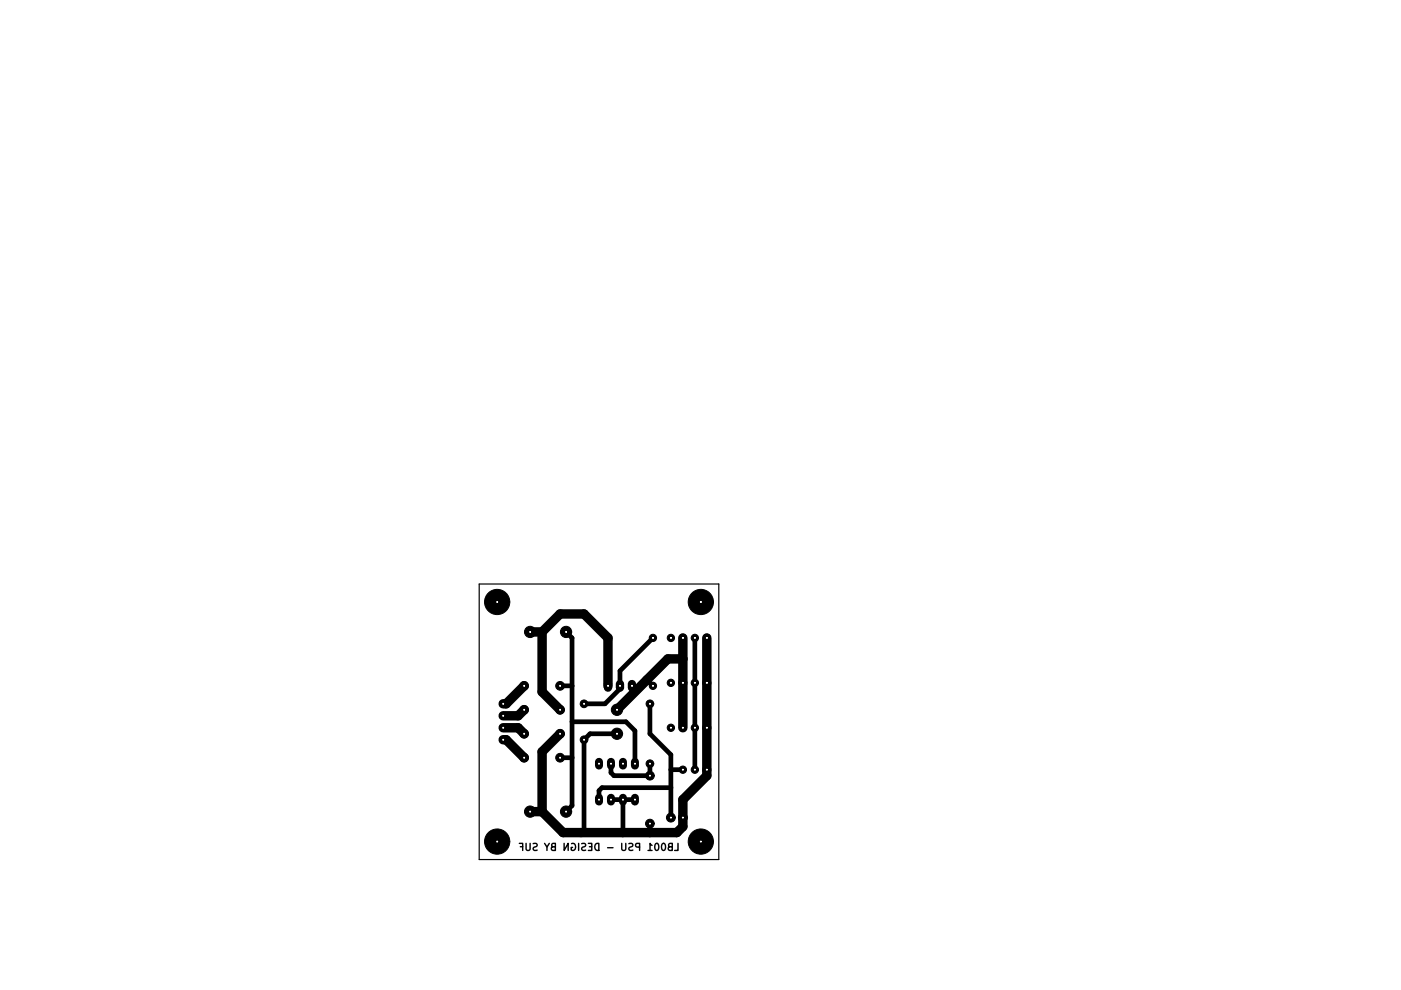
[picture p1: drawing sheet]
<svg xmlns="http://www.w3.org/2000/svg" width="297mm" height="210mm" viewBox="0 0 297 210" stroke-linecap="round" stroke-linejoin="round" font-family="sans-serif">
<g fill="none" stroke="#000" stroke-width=".3">
<path d="M110.1 178.8h.7v1.5M110.3 179.5h.5M111.5 178.8v1.2l.3 .3h.3l.3-.3v-1.2M113 178.9l.6-.1 .3 .3-.1 .4-.7 .2v.5l.2 .1 .6-.1M115.5 178.8l.5 .8 .5-.8M116 179.6v.7M117.2 179.5l-.3 .3 .1 .4 .2 .1h.6v-1.5l-.8 .2v.2l.1 .3h.7M119.6 178.8v1.5l.9-1.5v1.5M121.2 178.9a.7 .7 0 0 1 .8 .7 .7 .7 0 0 1-.8 .6l-.1-.5h.3M122.7 178.8v1.5M123.3 178.9l.6-.1 .2 .2v.4l-.6 .3-.2 .3 .3 .3 .6-.1M124.7 178.8h.8v1.5h-.8"/>
<path d="M125 179.5h.5M126.2 179l.8-.2v1.5a.78 .78 0 0 1-.8-.4 .78 .78 0 0 1 0-.9zM128.8 179.7h1.2M131.8 178.8v1.2l.3 .3h.3l.3-.3v-1.2M133.3 178.9l.6-.1 .3 .3-.2 .4-.6 .2v.5l.2 .1 .6-.1M135.6 179.6l-.7-.1-.1-.2v-.3l.8-.2v1.5M138.2 179.2l-.4-.4v1.5M139 178.9l.2-.1a.8 .8 0 0 1 .5 .8 .8 .8 0 0 1-.5 .7 1 1 0 0 1-.2-1.4zM140.5 178.9l.1-.1a.8 .8 0 0 1 .5 .8 .8 .8 0 0 1-.5 .7 1 1 0 0 1-.1-1.4zM142 179.5l-.3 .3v.4l.3 .1h.5v-1.5l-.7 .2-.1 .2 .2 .3h.6M143.7 178.8v1.5h-.7M137.4 180.3h.8"/>
</g>
<g fill="#000">
<circle cx="105.4" cy="127.6" r="2.67"/>
<circle cx="112.4" cy="134" r="1.2"/>
<circle cx="114.9" cy="134" r=".5"/>
<circle cx="120" cy="134" r="1.2"/>
<circle cx="138.4" cy="135.3" r=".78"/>
<circle cx="142.2" cy="135.3" r=".78"/>
<circle cx="144.8" cy="135.3" r=".78"/>
<circle cx="147.3" cy="135.3" r=".78"/>
<circle cx="148.6" cy="127.6" r="2.67"/>
<circle cx="149.9" cy="135.3" r=".78"/>
<circle cx="106.7" cy="151.8" r=".78"/>
<circle cx="106.7" cy="149.2" r=".78"/>
<circle cx="106.7" cy="154.3" r=".78"/>
<circle cx="106.7" cy="156.8" r=".78"/>
<circle cx="111.1" cy="155.6" r=".93"/>
<circle cx="111.1" cy="150.5" r=".93"/>
<circle cx="111.1" cy="145.4" r=".93"/>
<circle cx="118.7" cy="155.6" r=".93"/>
<circle cx="118.7" cy="150.5" r=".93"/>
<circle cx="118.7" cy="145.4" r=".93"/>
<circle cx="123.8" cy="149.2" r=".81"/>
<circle cx="123.8" cy="156.8" r=".81"/>
<circle cx="130.8" cy="155.6" r="1.2"/>
<circle cx="130.8" cy="150.5" r="1.2"/>
<circle cx="137.8" cy="149.2" r=".81"/>
<circle cx="138.4" cy="145.4" r=".78"/>
<circle cx="142.2" cy="154.3" r=".78"/>
<circle cx="142.2" cy="144.8" r=".78"/>
<circle cx="144.8" cy="154.3" r=".78"/>
<circle cx="144.8" cy="144.8" r=".78"/>
<circle cx="147.3" cy="154.3" r=".78"/>
<circle cx="147.3" cy="144.8" r=".78"/>
<circle cx="149.9" cy="154.3" r=".78"/>
<circle cx="149.9" cy="144.8" r=".78"/>
<circle cx="105.4" cy="178.4" r="2.67"/>
<circle cx="111.1" cy="160.7" r=".93"/>
<circle cx="112.4" cy="172.1" r="1.2"/>
<circle cx="118.7" cy="160.7" r=".93"/>
<circle cx="120" cy="172.1" r="1.2"/>
<circle cx="137.8" cy="164.5" r=".93"/>
<circle cx="137.8" cy="174.6" r=".93"/>
<circle cx="137.8" cy="161.9" r=".81"/>
<circle cx="142.2" cy="173.4" r=".94"/>
<circle cx="144.8" cy="173.4" r=".94"/>
<circle cx="144.8" cy="163.2" r=".78"/>
<circle cx="147.3" cy="163.2" r=".78"/>
<circle cx="148.6" cy="178.4" r="2.67"/>
<circle cx="149.9" cy="163.2" r=".78"/>
</g>
<g fill="none" stroke="#000" stroke-width=".21">
<circle cx="105.4" cy="127.6" r="2.67"/>
<circle cx="112.4" cy="134" r="1.2"/>
<circle cx="120" cy="134" r="1.2"/>
<circle cx="138.4" cy="135.3" r=".78"/>
<circle cx="142.2" cy="135.3" r=".78"/>
<circle cx="144.8" cy="135.3" r=".78"/>
<circle cx="147.3" cy="135.3" r=".78"/>
<circle cx="148.6" cy="127.6" r="2.67"/>
<circle cx="149.9" cy="135.3" r=".78"/>
<circle cx="106.7" cy="151.8" r=".78"/>
<circle cx="106.7" cy="149.2" r=".78"/>
<circle cx="106.7" cy="154.3" r=".78"/>
<circle cx="106.7" cy="156.8" r=".78"/>
<circle cx="111.1" cy="155.6" r=".93"/>
<circle cx="111.1" cy="150.5" r=".93"/>
<circle cx="111.1" cy="145.4" r=".93"/>
<circle cx="118.7" cy="155.6" r=".93"/>
<circle cx="118.7" cy="150.5" r=".93"/>
<circle cx="118.7" cy="145.4" r=".93"/>
<circle cx="123.8" cy="149.2" r=".81"/>
<circle cx="123.8" cy="156.8" r=".81"/>
<circle cx="130.8" cy="155.6" r="1.2"/>
<circle cx="130.8" cy="150.5" r="1.2"/>
<circle cx="137.8" cy="149.2" r=".81"/>
<circle cx="138.4" cy="145.4" r=".78"/>
<circle cx="142.2" cy="154.3" r=".78"/>
<circle cx="142.2" cy="144.8" r=".78"/>
<circle cx="144.8" cy="154.3" r=".78"/>
<circle cx="144.8" cy="144.8" r=".78"/>
<circle cx="147.3" cy="154.3" r=".78"/>
<circle cx="147.3" cy="144.8" r=".78"/>
<circle cx="149.9" cy="154.3" r=".78"/>
<circle cx="149.9" cy="144.8" r=".78"/>
<circle cx="105.4" cy="178.4" r="2.67"/>
<circle cx="111.1" cy="160.7" r=".93"/>
<circle cx="112.4" cy="172.1" r="1.2"/>
<circle cx="118.7" cy="160.7" r=".93"/>
<circle cx="120" cy="172.1" r="1.2"/>
<circle cx="137.8" cy="164.5" r=".93"/>
<circle cx="137.8" cy="174.6" r=".93"/>
<circle cx="137.8" cy="161.9" r=".81"/>
<circle cx="142.2" cy="173.4" r=".94"/>
<circle cx="144.8" cy="173.4" r=".94"/>
<circle cx="144.8" cy="163.2" r=".78"/>
<circle cx="147.3" cy="163.2" r=".78"/>
<circle cx="148.6" cy="178.4" r="2.67"/>
<circle cx="149.9" cy="163.2" r=".78"/>
</g>
<path d="M127 161.5v.8M127 169.1v.8M129.5 161.5v.8M129.5 169.1v.8M132.1 161.5v.8M132.1 169.1v.8M134.6 161.5v.8M134.6 169.1v.8" fill="none" stroke="#000" stroke-width="1.7"/>
<path d="M128.9 145v.8M131.4 145v.8M134 145v.8" fill="none" stroke="#000" stroke-width="1.8"/>
<path d="M101.6 123.8h50.8v58.4h-50.8z" fill="none" stroke="#000" stroke-width=".25"/>
<path d="M112.4 134h2.5M114.9 134v12.7l3.8 3.8M114.9 134l3.8-3.8h5.1l5.1 5.1v10.1M144.8 135.3v19M144.8 139.7h-3.2l-10.8 10.8M149.9 135.3v29.2l-5.1 5v5.8l-1.3 1.2h-24.1l-4.5-4.4M106.7 156.8h.6l3.8 3.9M106.7 154.3h3.2l1.2 1.3M111.1 145.4l-3.8 3.8h-.6M111.1 150.5l-1.2 1.3h-3.2M118.7 155.6l-3.8 3.8v12.7M112.4 172.1h2.5" fill="none" stroke="#000" stroke-width="2"/>
<g fill="none" stroke="#000" stroke-width="1">
<path d="M120 134l1.3 1.3v35.5l-1.3 1.3M138.4 135.3l-7 6.9v3.9l-3.1 3.1h-4.5M147.3 135.3v27.9M118.7 145.4h2.6M121.3 153h11.4l1.9 1.9v7M130.8 155.6h-5.7l-1.3 1.2v19.7h-.6M134 145.4l.6 1.3-.6-.6zM137.2 144.1l1.2 1.3M137.8 149.2v6.4l4.4 4.4v13.4M118.7 160.7h2.6M129.5 161.9v1.9l.7 .7h7.6v-2.6M129.5 169.5h5.1"/>
<path d="M132.1 169.5v7M137.8 174.6v1.9M142.2 163.2h2.6M142.2 167h-14.6l-.6 .6v1.9"/>
</g>
<circle cx="137.8" cy="161.9" r=".1" fill="#fff"/>
<circle cx="137.8" cy="161.9" r=".1" fill="none" stroke="#fff" stroke-width=".21"/>
<circle cx="137.8" cy="149.2" r=".1" fill="#fff"/>
<circle cx="137.8" cy="149.2" r=".1" fill="none" stroke="#fff" stroke-width=".21"/>
<circle cx="138.4" cy="145.4" r=".1" fill="#fff"/>
<circle cx="138.4" cy="145.4" r=".1" fill="none" stroke="#fff" stroke-width=".21"/>
<circle cx="138.4" cy="135.3" r=".1" fill="#fff"/>
<circle cx="138.4" cy="135.3" r=".1" fill="none" stroke="#fff" stroke-width=".21"/>
<circle cx="127" cy="169.5" r=".1" fill="#fff"/>
<circle cx="127" cy="169.5" r=".1" fill="none" stroke="#fff" stroke-width=".21"/>
<circle cx="129.5" cy="169.5" r=".1" fill="#fff"/>
<circle cx="129.5" cy="169.5" r=".1" fill="none" stroke="#fff" stroke-width=".21"/>
<circle cx="132.1" cy="169.5" r=".1" fill="#fff"/>
<circle cx="132.1" cy="169.5" r=".1" fill="none" stroke="#fff" stroke-width=".21"/>
<circle cx="134.6" cy="169.5" r=".1" fill="#fff"/>
<circle cx="134.6" cy="169.5" r=".1" fill="none" stroke="#fff" stroke-width=".21"/>
<circle cx="134.6" cy="161.9" r=".1" fill="#fff"/>
<circle cx="134.6" cy="161.9" r=".1" fill="none" stroke="#fff" stroke-width=".21"/>
<circle cx="132.1" cy="161.9" r=".1" fill="#fff"/>
<circle cx="132.1" cy="161.9" r=".1" fill="none" stroke="#fff" stroke-width=".21"/>
<circle cx="129.5" cy="161.9" r=".1" fill="#fff"/>
<circle cx="129.5" cy="161.9" r=".1" fill="none" stroke="#fff" stroke-width=".21"/>
<circle cx="127" cy="161.9" r=".1" fill="#fff"/>
<circle cx="127" cy="161.9" r=".1" fill="none" stroke="#fff" stroke-width=".21"/>
<circle cx="118.7" cy="155.6" r=".1" fill="#fff"/>
<circle cx="118.7" cy="155.6" r=".1" fill="none" stroke="#fff" stroke-width=".21"/>
<circle cx="111.1" cy="155.6" r=".1" fill="#fff"/>
<circle cx="111.1" cy="155.6" r=".1" fill="none" stroke="#fff" stroke-width=".21"/>
<circle cx="111.1" cy="160.7" r=".1" fill="#fff"/>
<circle cx="111.1" cy="160.7" r=".1" fill="none" stroke="#fff" stroke-width=".21"/>
<circle cx="118.7" cy="160.7" r=".1" fill="#fff"/>
<circle cx="118.7" cy="160.7" r=".1" fill="none" stroke="#fff" stroke-width=".21"/>
<circle cx="118.7" cy="145.4" r=".1" fill="#fff"/>
<circle cx="118.7" cy="145.4" r=".1" fill="none" stroke="#fff" stroke-width=".21"/>
<circle cx="111.1" cy="145.4" r=".1" fill="#fff"/>
<circle cx="111.1" cy="145.4" r=".1" fill="none" stroke="#fff" stroke-width=".21"/>
<circle cx="111.1" cy="150.5" r=".1" fill="#fff"/>
<circle cx="111.1" cy="150.5" r=".1" fill="none" stroke="#fff" stroke-width=".21"/>
<circle cx="118.7" cy="150.5" r=".1" fill="#fff"/>
<circle cx="118.7" cy="150.5" r=".1" fill="none" stroke="#fff" stroke-width=".21"/>
<circle cx="137.8" cy="174.6" r=".1" fill="#fff"/>
<circle cx="137.8" cy="174.6" r=".1" fill="none" stroke="#fff" stroke-width=".21"/>
<circle cx="137.8" cy="164.5" r=".1" fill="#fff"/>
<circle cx="137.8" cy="164.5" r=".1" fill="none" stroke="#fff" stroke-width=".21"/>
<circle cx="123.8" cy="149.2" r=".1" fill="#fff"/>
<circle cx="123.8" cy="149.2" r=".1" fill="none" stroke="#fff" stroke-width=".21"/>
<circle cx="123.8" cy="156.8" r=".1" fill="#fff"/>
<circle cx="123.8" cy="156.8" r=".1" fill="none" stroke="#fff" stroke-width=".21"/>
<circle cx="106.7" cy="151.8" r=".1" fill="#fff"/>
<circle cx="106.7" cy="151.8" r=".1" fill="none" stroke="#fff" stroke-width=".21"/>
<circle cx="106.7" cy="154.3" r=".1" fill="#fff"/>
<circle cx="106.7" cy="154.3" r=".1" fill="none" stroke="#fff" stroke-width=".21"/>
<circle cx="106.7" cy="156.8" r=".1" fill="#fff"/>
<circle cx="106.7" cy="156.8" r=".1" fill="none" stroke="#fff" stroke-width=".21"/>
<circle cx="106.7" cy="149.2" r=".1" fill="#fff"/>
<circle cx="106.7" cy="149.2" r=".1" fill="none" stroke="#fff" stroke-width=".21"/>
<circle cx="147.3" cy="135.3" r=".1" fill="#fff"/>
<circle cx="147.3" cy="135.3" r=".1" fill="none" stroke="#fff" stroke-width=".21"/>
<circle cx="144.8" cy="135.3" r=".1" fill="#fff"/>
<circle cx="144.8" cy="135.3" r=".1" fill="none" stroke="#fff" stroke-width=".21"/>
<circle cx="142.2" cy="135.3" r=".1" fill="#fff"/>
<circle cx="142.2" cy="135.3" r=".1" fill="none" stroke="#fff" stroke-width=".21"/>
<circle cx="149.9" cy="135.3" r=".1" fill="#fff"/>
<circle cx="149.9" cy="135.3" r=".1" fill="none" stroke="#fff" stroke-width=".21"/>
<circle cx="147.3" cy="144.8" r=".1" fill="#fff"/>
<circle cx="147.3" cy="144.8" r=".1" fill="none" stroke="#fff" stroke-width=".21"/>
<circle cx="144.8" cy="144.8" r=".1" fill="#fff"/>
<circle cx="144.8" cy="144.8" r=".1" fill="none" stroke="#fff" stroke-width=".21"/>
<circle cx="142.2" cy="144.8" r=".1" fill="#fff"/>
<circle cx="142.2" cy="144.8" r=".1" fill="none" stroke="#fff" stroke-width=".21"/>
<circle cx="149.9" cy="144.8" r=".1" fill="#fff"/>
<circle cx="149.9" cy="144.8" r=".1" fill="none" stroke="#fff" stroke-width=".21"/>
<circle cx="147.3" cy="154.3" r=".1" fill="#fff"/>
<circle cx="147.3" cy="154.3" r=".1" fill="none" stroke="#fff" stroke-width=".21"/>
<circle cx="144.8" cy="154.3" r=".1" fill="#fff"/>
<circle cx="144.8" cy="154.3" r=".1" fill="none" stroke="#fff" stroke-width=".21"/>
<circle cx="142.2" cy="154.3" r=".1" fill="#fff"/>
<circle cx="142.2" cy="154.3" r=".1" fill="none" stroke="#fff" stroke-width=".21"/>
<circle cx="149.9" cy="154.3" r=".1" fill="#fff"/>
<circle cx="149.9" cy="154.3" r=".1" fill="none" stroke="#fff" stroke-width=".21"/>
<circle cx="147.3" cy="163.2" r=".1" fill="#fff"/>
<circle cx="147.3" cy="163.2" r=".1" fill="none" stroke="#fff" stroke-width=".21"/>
<circle cx="149.9" cy="163.2" r=".1" fill="#fff"/>
<circle cx="149.9" cy="163.2" r=".1" fill="none" stroke="#fff" stroke-width=".21"/>
<circle cx="144.8" cy="163.2" r=".1" fill="#fff"/>
<circle cx="144.8" cy="163.2" r=".1" fill="none" stroke="#fff" stroke-width=".21"/>
<circle cx="112.4" cy="134" r=".1" fill="#fff"/>
<circle cx="112.4" cy="134" r=".1" fill="none" stroke="#fff" stroke-width=".21"/>
<circle cx="120" cy="134" r=".1" fill="#fff"/>
<circle cx="120" cy="134" r=".1" fill="none" stroke="#fff" stroke-width=".21"/>
<circle cx="120" cy="172.1" r=".1" fill="#fff"/>
<circle cx="120" cy="172.1" r=".1" fill="none" stroke="#fff" stroke-width=".21"/>
<circle cx="112.4" cy="172.1" r=".1" fill="#fff"/>
<circle cx="112.4" cy="172.1" r=".1" fill="none" stroke="#fff" stroke-width=".21"/>
<circle cx="130.8" cy="150.5" r=".1" fill="#fff"/>
<circle cx="130.8" cy="150.5" r=".1" fill="none" stroke="#fff" stroke-width=".21"/>
<circle cx="130.8" cy="155.6" r=".1" fill="#fff"/>
<circle cx="130.8" cy="155.6" r=".1" fill="none" stroke="#fff" stroke-width=".21"/>
<circle cx="142.2" cy="173.4" r=".1" fill="#fff"/>
<circle cx="142.2" cy="173.4" r=".1" fill="none" stroke="#fff" stroke-width=".21"/>
<circle cx="144.8" cy="173.4" r=".1" fill="#fff"/>
<circle cx="144.8" cy="173.4" r=".1" fill="none" stroke="#fff" stroke-width=".21"/>
<circle cx="134" cy="145.4" r=".1" fill="#fff"/>
<circle cx="134" cy="145.4" r=".1" fill="none" stroke="#fff" stroke-width=".21"/>
<circle cx="131.4" cy="128.9" r=".1" fill="#fff"/>
<circle cx="131.4" cy="128.9" r=".1" fill="none" stroke="#fff" stroke-width=".21"/>
<circle cx="128.9" cy="145.4" r=".1" fill="#fff"/>
<circle cx="128.9" cy="145.4" r=".1" fill="none" stroke="#fff" stroke-width=".21"/>
<circle cx="131.4" cy="145.4" r=".1" fill="#fff"/>
<circle cx="131.4" cy="145.4" r=".1" fill="none" stroke="#fff" stroke-width=".21"/>
<circle cx="105.4" cy="178.4" r=".1" fill="#fff"/>
<circle cx="105.4" cy="178.4" r=".1" fill="none" stroke="#fff" stroke-width=".21"/>
<circle cx="105.4" cy="127.6" r=".1" fill="#fff"/>
<circle cx="105.4" cy="127.6" r=".1" fill="none" stroke="#fff" stroke-width=".21"/>
<circle cx="148.6" cy="178.4" r=".1" fill="#fff"/>
<circle cx="148.6" cy="178.4" r=".1" fill="none" stroke="#fff" stroke-width=".21"/>
<circle cx="148.6" cy="127.6" r=".1" fill="#fff"/>
<circle cx="148.6" cy="127.6" r=".1" fill="none" stroke="#fff" stroke-width=".21"/>
</svg>
